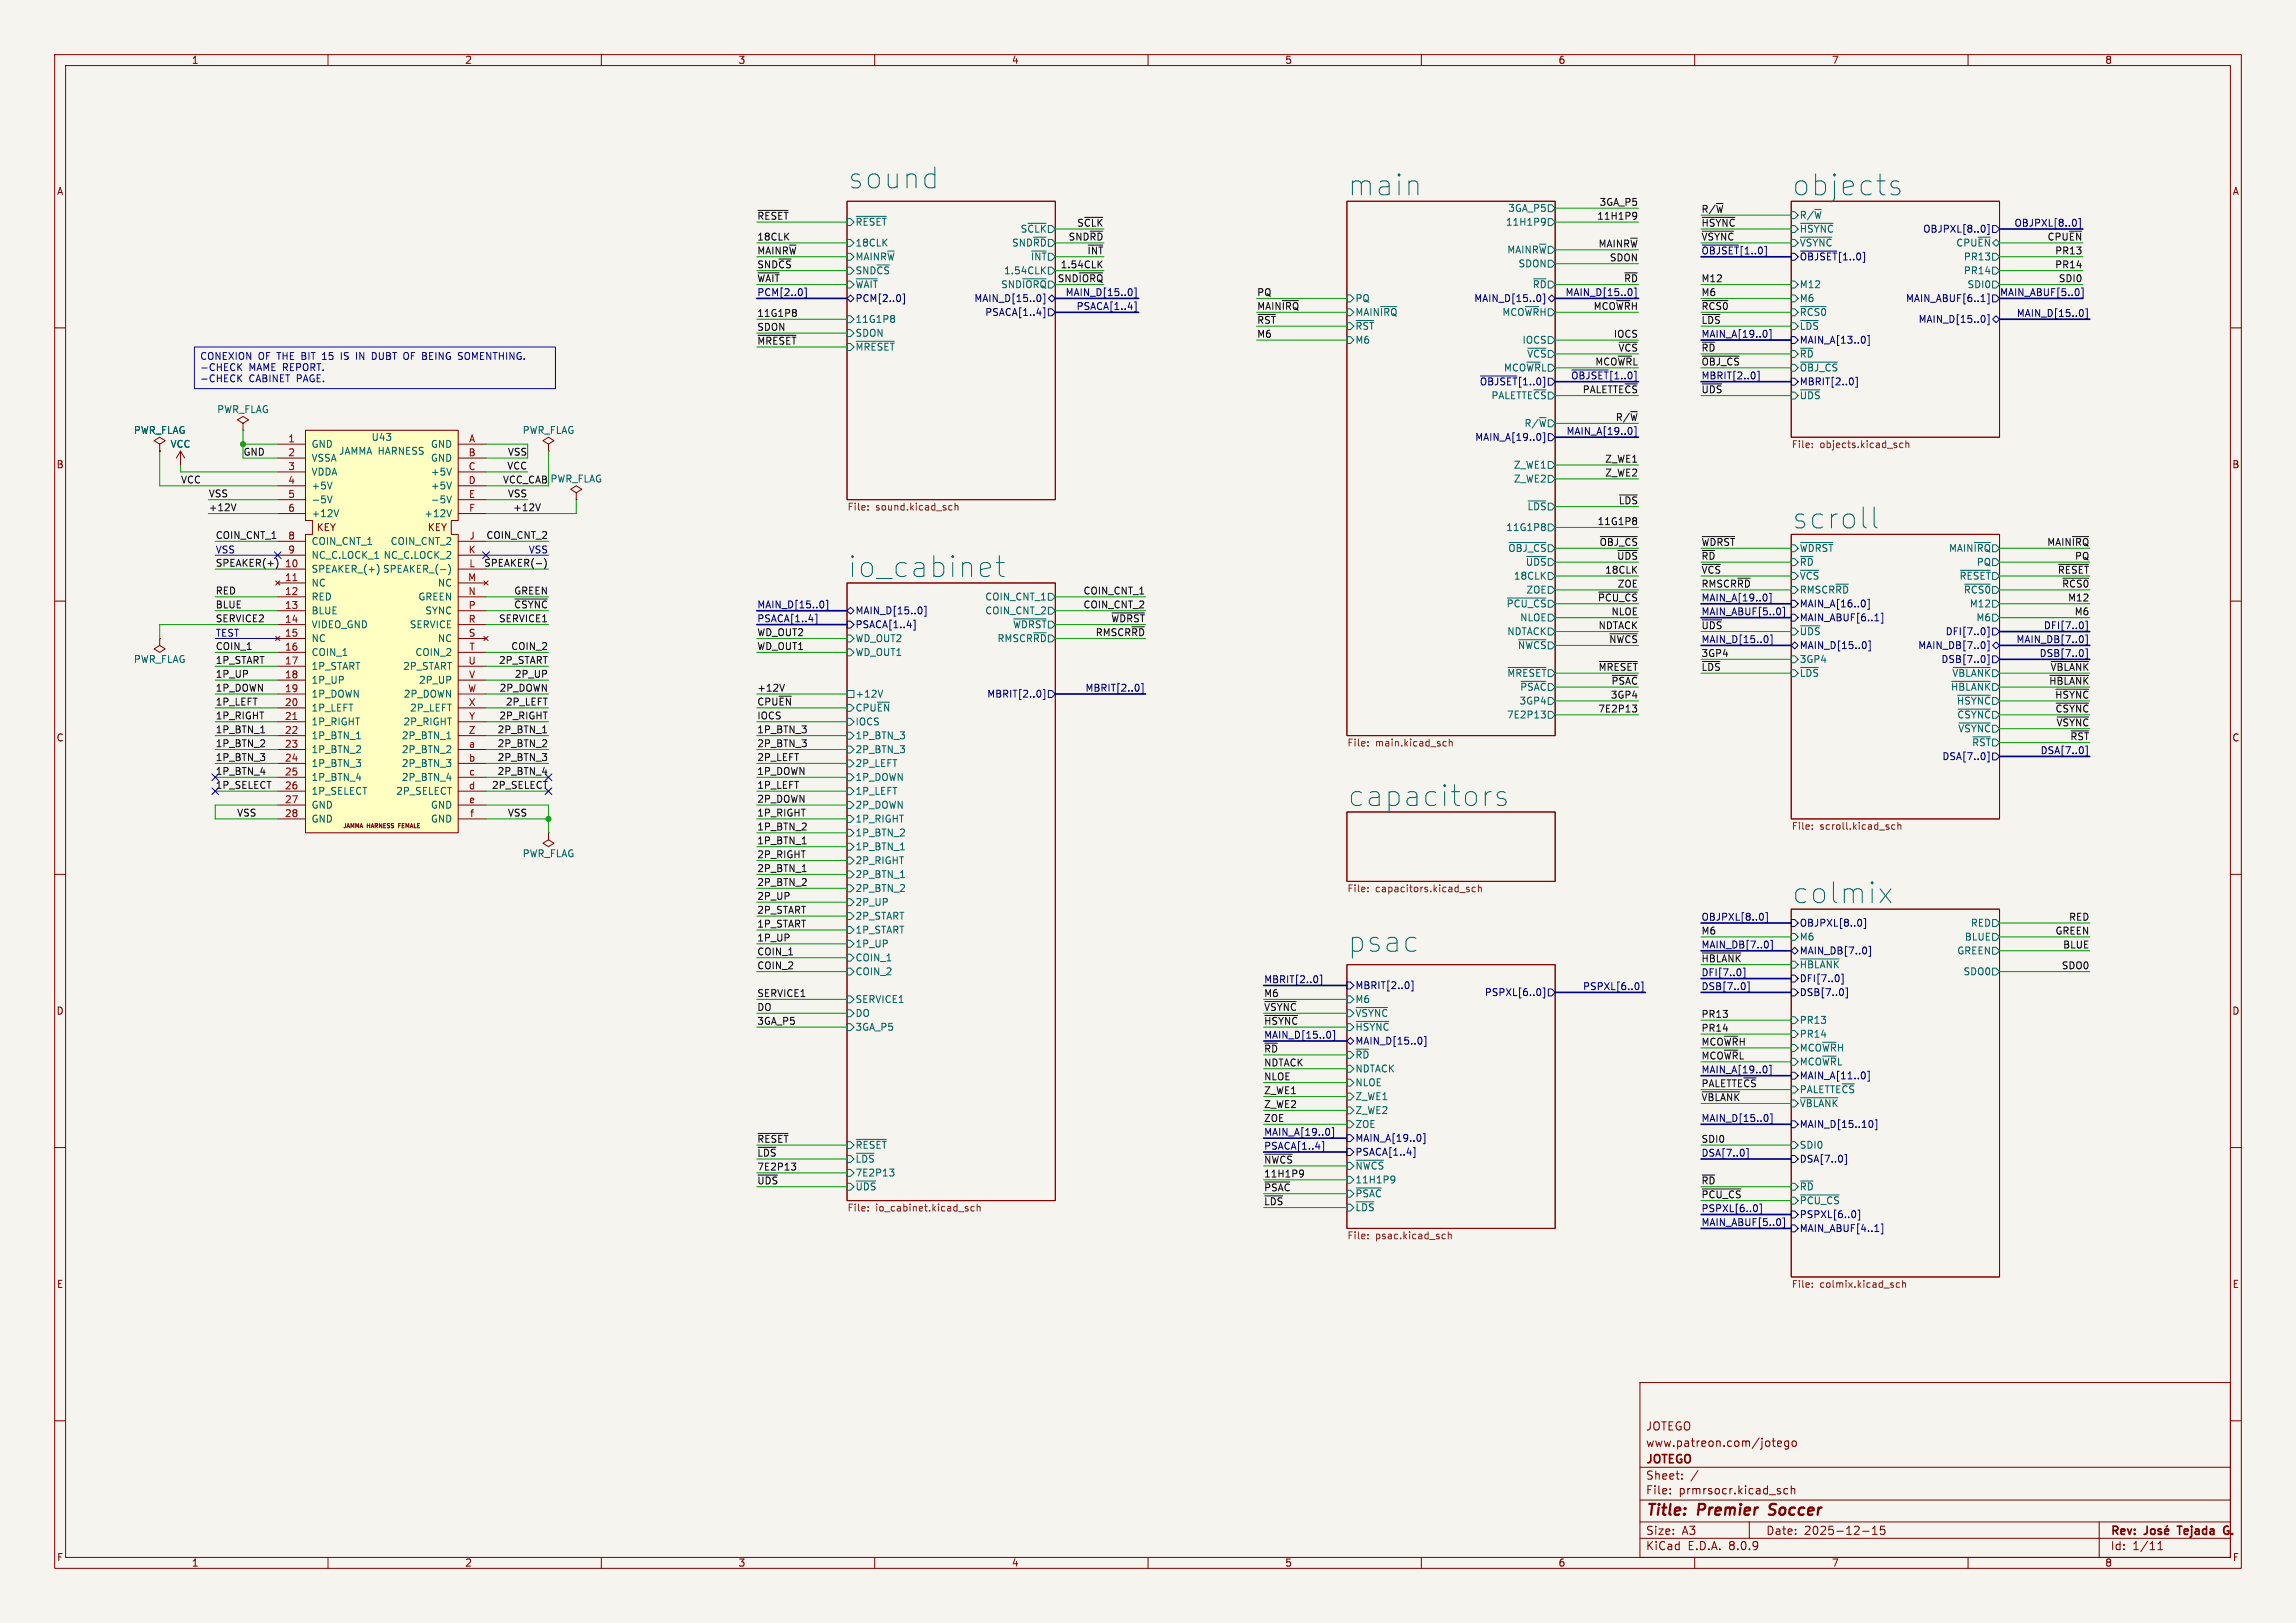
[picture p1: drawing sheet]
<svg xmlns="http://www.w3.org/2000/svg" width="420mm" height="297mm" viewBox="0 0 420 297" stroke-linecap="round" stroke-linejoin="round" font-family="sans-serif">
<defs><g id="words">
<g font-size="5.3" fill="#006464">
<text x="154.9" y="34.8">sound</text>
<text x="246.4" y="36.1">main</text>
<text x="327.7" y="36.1">objects</text>
<text x="327.7" y="97.1">scroll</text>
<text x="154.9" y="106">io_cabinet</text>
<text x="246.4" y="147.9">capacitors</text>
<text x="327.7" y="165.7">colmix</text>
<text x="246.4" y="174.5">psac</text>
</g>
<g font-size="2.8" fill="#840000">
<text x="301" y="277.9">Title:</text>
<text x="310.6" y="277.9">Premier</text>
<text x="324.5" y="277.9">Soccer</text>
</g>
<g font-size="2.1" fill="#840000">
<text x="301" y="262">JOTEGO</text>
<text x="301" y="268.2">JOTEGO</text>
<text x="301" y="265">www.patreon.com/jotego</text>
<text x="301" y="273.7">File:</text>
<text x="301" y="271">Sheet:</text>
<text x="307.1" y="273.7">prmrsocr.kicad_sch</text>
<text x="301" y="281.1">Size:</text>
<text x="307.6" y="281.1">A3</text>
<text x="323" y="281.1">Date:</text>
<text x="330" y="281.1">2025-12-15</text>
<text x="386" y="281.3">Rev:</text>
<text x="399.1" y="281.3">Tejada</text>
<text x="408.1" y="281.3">G.</text>
<text x="301" y="283.9">KiCad</text>
<text x="308.7" y="283.9">E.D.A.</text>
<text x="316.3" y="283.9">8.0.9</text>
<text x="386" y="283.9">Id:</text>
<text x="390.1" y="283.9">1/11</text>
</g>
<g font-size="1.8" fill="#840000">
<text x="35" y="11.9">1</text>
<text x="85" y="11.9">2</text>
<text x="135" y="11.9">3</text>
<text x="185" y="11.9">4</text>
<text x="235" y="11.9">5</text>
<text x="285" y="11.9">6</text>
<text x="335" y="11.9">7</text>
<text x="385" y="11.9">8</text>
<text x="10.3" y="35.9">A</text>
<text x="408.3" y="35.9">A</text>
<text x="10.3" y="85.9">B</text>
<text x="408.2" y="85.9">B</text>
<text x="57.8" y="97.4">KEY</text>
<text x="78.1" y="97.4">KEY</text>
<text x="10.3" y="135.9">C</text>
<text x="408.2" y="135.9">C</text>
<text x="10.3" y="185.9">D</text>
<text x="408.2" y="185.9">D</text>
<text x="10.3" y="235.9">E</text>
<text x="408.3" y="235.9">E</text>
<text x="10.3" y="285.9">F</text>
<text x="35" y="286.9">1</text>
<text x="85" y="286.9">2</text>
<text x="135" y="286.9">3</text>
<text x="185" y="286.9">4</text>
<text x="235" y="286.9">5</text>
<text x="285" y="286.9">6</text>
<text x="335" y="286.9">7</text>
<text x="385" y="286.9">8</text>
<text x="408.3" y="285.9">F</text>
</g>
<g font-size="1.8" fill="#0f0f0f">
<text x="138.4" y="40.3">~{RESET}</text>
<text x="196.9" y="41.6">S~{CLK}</text>
<text x="292.1" y="40.3">11H1P9</text>
<text x="292.5" y="37.8">3GA_P5</text>
<text x="311.1" y="39">R/~{W}</text>
<text x="311.1" y="41.6">~{HSYNC}</text>
<text x="138.4" y="44.1">18CLK</text>
<text x="138.4" y="46.6">MAINR~{W}</text>
<text x="195.4" y="44.1">SND~{RD}</text>
<text x="198.8" y="46.6">~{INT}</text>
<text x="292.3" y="45.4">MAINR~{W}</text>
<text x="294.4" y="47.9">SDON</text>
<text x="311.1" y="44.1">~{VSYNC}</text>
<text x="374.4" y="44.1">CPU~{EN}</text>
<text x="375.8" y="46.6">PR13</text>
<text x="138.4" y="49.2">SND~{CS}</text>
<text x="138.4" y="51.7">~{WAIT}</text>
<text x="183" y="52.9">SND~{IORQ}</text>
<text x="193.4" y="51.7">SND~{IORQ}</text>
<text x="193.9" y="49.2">1.54CLK</text>
<text x="297" y="51.7">~{RD}</text>
<text x="311.1" y="51.7">M12</text>
<text x="375.8" y="49.2">PR14</text>
<text x="376.5" y="51.7">SDI0</text>
<text x="138.4" y="58.1">11G1P8</text>
<text x="229.9" y="54.3">PQ</text>
<text x="229.9" y="56.8">MAIN~{IRQ}</text>
<text x="229.9" y="59.3">~{RST}</text>
<text x="291.4" y="56.8">MCO~{WR}H</text>
<text x="311.1" y="56.8">~{RCS0}</text>
<text x="311.1" y="59.3">~{LDS}</text>
<text x="311.1" y="54.3">M6</text>
<text x="138.4" y="63.2">~{MRESET}</text>
<text x="138.4" y="60.6">SDON</text>
<text x="229.9" y="61.9">M6</text>
<text x="295.1" y="61.9">IOCS</text>
<text x="295.9" y="64.4">~{VCS}</text>
<text x="311.1" y="64.4">~{RD}</text>
<text x="291.7" y="67">MCO~{WR}L</text>
<text x="311.1" y="67">~{OBJ_CS}</text>
<text x="289.4" y="72">PALETTE~{CS}</text>
<text x="295.5" y="77.1">R/~{W}</text>
<text x="311.1" y="72">~{UDS}</text>
<text x="44.4" y="83.5">GND</text>
<text x="92.8" y="83.5">VSS</text>
<text x="33" y="88.6">VCC</text>
<text x="91.9" y="88.6">VCC_CAB</text>
<text x="92.7" y="86">VCC</text>
<text x="293.5" y="84.7">Z_WE1</text>
<text x="293.5" y="87.3">Z_WE2</text>
<text x="38.1" y="93.6">+12V</text>
<text x="38.1" y="91.1">VSS</text>
<text x="92.8" y="91.1">VSS</text>
<text x="93.8" y="93.6">+12V</text>
<text x="296" y="92.4">~{LDS}</text>
<text x="39.4" y="98.7">COIN_CNT_1</text>
<text x="88.9" y="98.7">COIN_CNT_2</text>
<text x="292.1" y="96.2">11G1P8</text>
<text x="292.5" y="100">~{OBJ_CS}</text>
<text x="311.1" y="100">~{WDRST}</text>
<text x="374.4" y="100">MAIN~{IRQ}</text>
<text x="39.4" y="103.8">SPEAKER(+)</text>
<text x="88.5" y="103.8">SPEAKER(-)</text>
<text x="293.5" y="105.1">18CLK</text>
<text x="295.7" y="102.5">~{UDS}</text>
<text x="295.8" y="107.6">ZOE</text>
<text x="311.1" y="107.6">RMSCR~{RD}</text>
<text x="311.1" y="102.5">~{RD}</text>
<text x="311.1" y="105.1">~{VCS}</text>
<text x="376.3" y="105.1">~{RESET}</text>
<text x="377.1" y="107.6">~{RCS0}</text>
<text x="379.5" y="102.5">PQ</text>
<text x="39.4" y="114">SERVICE2</text>
<text x="39.4" y="108.9">RED</text>
<text x="39.4" y="111.4">BLUE</text>
<text x="91.2" y="114">SERVICE1</text>
<text x="94" y="111.4">~{CSYNC}</text>
<text x="94" y="108.9">GREEN</text>
<text x="198.1" y="111.4">COIN_CNT_2</text>
<text x="198.1" y="108.9">COIN_CNT_1</text>
<text x="203.2" y="114">~{WDRST}</text>
<text x="292.2" y="110.1">~{PCU_CS}</text>
<text x="294.7" y="112.7">NLOE</text>
<text x="378.2" y="110.1">M12</text>
<text x="379.4" y="112.7">M6</text>
<text x="39.4" y="119">COIN_1</text>
<text x="93.4" y="119">COIN_2</text>
<text x="138.4" y="119">WD_OUT1</text>
<text x="138.4" y="116.5">WD_OUT2</text>
<text x="200.3" y="116.5">RMSCR~{RD}</text>
<text x="292.3" y="115.2">NDTACK</text>
<text x="294.3" y="117.8">~{NWCS}</text>
<text x="311.1" y="115.2">~{UDS}</text>
<text x="39.4" y="124.1">1P_UP</text>
<text x="39.4" y="121.6">1P_START</text>
<text x="91.2" y="121.6">2P_START</text>
<text x="94.1" y="124.1">2P_UP</text>
<text x="292.3" y="122.8">~{MRESET}</text>
<text x="294.7" y="125.4">~{PSAC}</text>
<text x="311.1" y="122.8">~{LDS}</text>
<text x="311.1" y="120.3">3GP4</text>
<text x="374.7" y="125.4">~{HBLANK}</text>
<text x="375" y="122.8">~{VBLANK}</text>
<text x="39.4" y="131.7">1P_RIGHT</text>
<text x="39.4" y="126.7">1P_DOWN</text>
<text x="39.4" y="129.2">1P_LEFT</text>
<text x="91.2" y="131.7">2P_RIGHT</text>
<text x="91.3" y="126.7">2P_DOWN</text>
<text x="92.4" y="129.2">2P_LEFT</text>
<text x="138.4" y="129.2">CPU~{EN}</text>
<text x="138.4" y="126.7">+12V</text>
<text x="138.4" y="131.7">IOCS</text>
<text x="292.3" y="130.5">7E2P13</text>
<text x="294.6" y="127.9">3GP4</text>
<text x="375.8" y="127.9">~{HSYNC}</text>
<text x="375.9" y="130.5">~{CSYNC}</text>
<text x="39.4" y="134.3">1P_BTN_1</text>
<text x="39.4" y="136.8">1P_BTN_2</text>
<text x="90.9" y="134.3">2P_BTN_1</text>
<text x="90.9" y="136.8">2P_BTN_2</text>
<text x="138.4" y="136.8">2P_BTN_3</text>
<text x="138.4" y="134.3">1P_BTN_3</text>
<text x="376.1" y="133">~{VSYNC}</text>
<text x="378.6" y="135.5">~{RST}</text>
<text x="39.4" y="139.4">1P_BTN_3</text>
<text x="39.4" y="141.9">1P_BTN_4</text>
<text x="90.9" y="141.9">2P_BTN_4</text>
<text x="90.9" y="139.4">2P_BTN_3</text>
<text x="138.4" y="141.9">1P_DOWN</text>
<text x="138.4" y="139.4">2P_LEFT</text>
<text x="39.4" y="144.4">1P_SELECT</text>
<text x="43.3" y="149.5">VSS</text>
<text x="89.9" y="144.4">2P_SELECT</text>
<text x="92.8" y="149.5">VSS</text>
<text x="138.4" y="144.4">1P_LEFT</text>
<text x="138.4" y="147">2P_DOWN</text>
<text x="138.4" y="149.5">1P_RIGHT</text>
<text x="138.4" y="154.6">1P_BTN_1</text>
<text x="138.4" y="152.1">1P_BTN_2</text>
<text x="138.4" y="159.7">2P_BTN_1</text>
<text x="138.4" y="157.1">2P_RIGHT</text>
<text x="138.4" y="162.2">2P_BTN_2</text>
<text x="138.4" y="167.3">2P_START</text>
<text x="138.4" y="164.8">2P_UP</text>
<text x="138.4" y="169.8">1P_START</text>
<text x="138.4" y="172.4">1P_UP</text>
<text x="311.1" y="171.1">M6</text>
<text x="375.9" y="171.1">GREEN</text>
<text x="377.3" y="173.6">BLUE</text>
<text x="378.4" y="168.6">RED</text>
<text x="138.4" y="174.9">COIN_1</text>
<text x="138.4" y="177.5">COIN_2</text>
<text x="311.1" y="176.2">~{HBLANK}</text>
<text x="377" y="177.5">SDO0</text>
<text x="138.4" y="182.5">SERVICE1</text>
<text x="138.4" y="185.1">DO</text>
<text x="231.1" y="182.5">M6</text>
<text x="231.1" y="185.1">~{VSYNC}</text>
<text x="138.4" y="187.6">3GA_P5</text>
<text x="231.1" y="187.6">~{HSYNC}</text>
<text x="311.1" y="191.4">MCO~{WR}H</text>
<text x="311.1" y="186.3">PR13</text>
<text x="311.1" y="188.9">PR14</text>
<text x="231.1" y="195.2">NDTACK</text>
<text x="231.1" y="197.8">NLOE</text>
<text x="231.1" y="192.7">~{RD}</text>
<text x="311.1" y="194">MCO~{WR}L</text>
<text x="231.1" y="200.3">Z_WE1</text>
<text x="231.1" y="202.9">Z_WE2</text>
<text x="311.1" y="199">PALETTE~{CS}</text>
<text x="311.1" y="201.6">~{VBLANK}</text>
<text x="138.4" y="209.2">~{RESET}</text>
<text x="231.1" y="205.4">ZOE</text>
<text x="311.1" y="209.2">SDI0</text>
<text x="138.4" y="214.3">7E2P13</text>
<text x="138.4" y="211.7">~{LDS}</text>
<text x="231.1" y="213">~{NWCS}</text>
<text x="231.1" y="215.6">11H1P9</text>
<text x="138.4" y="216.8">~{UDS}</text>
<text x="231.1" y="218.1">~{PSAC}</text>
<text x="231.1" y="220.6">~{LDS}</text>
<text x="311.1" y="219.4">~{PCU_CS}</text>
<text x="311.1" y="216.8">~{RD}</text>
</g>
<g font-size="1.8" fill="#006464">
<text x="156.4" y="41.5">~{RESET}</text>
<text x="275.4" y="41.5">11H1P9</text>
<text x="275.8" y="39">3GA_P5</text>
<text x="329.1" y="40.2">R/~{W}</text>
<text x="156.4" y="45.3">18CLK</text>
<text x="156.4" y="47.9">MAINR~{W}</text>
<text x="185" y="45.3">SND~{RD}</text>
<text x="186.6" y="42.8">S~{CLK}</text>
<text x="188.5" y="47.9">~{INT}</text>
<text x="275.6" y="46.6">MAINR~{W}</text>
<text x="329.1" y="42.8">~{HSYNC}</text>
<text x="357.7" y="45.3">CPU~{EN}</text>
<text x="359.1" y="47.9">PR13</text>
<text x="156.4" y="50.4">SND~{CS}</text>
<text x="156.4" y="52.9">~{WAIT}</text>
<text x="183.6" y="50.4">1.54CLK</text>
<text x="277.7" y="49.1">SDON</text>
<text x="329.1" y="52.9">M12</text>
<text x="359.1" y="50.4">PR14</text>
<text x="359.8" y="52.9">SDI0</text>
<text x="156.4" y="59.3">11G1P8</text>
<text x="247.8" y="58">MAIN~{IRQ}</text>
<text x="247.8" y="55.5">PQ</text>
<text x="274.7" y="58">MCO~{WR}H</text>
<text x="329.1" y="55.5">M6</text>
<text x="329.1" y="58">~{RCS0}</text>
<text x="156.4" y="61.8">SDON</text>
<text x="156.4" y="64.4">~{MRESET}</text>
<text x="247.8" y="60.6">~{RST}</text>
<text x="247.8" y="63.1">M6</text>
<text x="278.4" y="63.1">IOCS</text>
<text x="279.2" y="65.6">~{VCS}</text>
<text x="329.1" y="63.1">MAIN_A[13..0]</text>
<text x="329.1" y="65.6">~{RD}</text>
<text x="329.1" y="60.6">~{LDS}</text>
<text x="275" y="68.2">MCO~{WR}L</text>
<text x="39.6" y="75.8">PWR_FLAG</text>
<text x="272.7" y="73.3">PALETTE~{CS}</text>
<text x="329.1" y="73.3">~{UDS}</text>
<text x="24.4" y="79.6">PWR_FLAG</text>
<text x="31.1" y="82.1">VCC</text>
<text x="56.9" y="82.1">GND</text>
<text x="61.9" y="83.4">JAMMA HARNESS</text>
<text x="67.9" y="80.9">U43</text>
<text x="78.7" y="82.1">GND</text>
<text x="95.5" y="79.6">PWR_FLAG</text>
<text x="56.9" y="84.7">VSSA</text>
<text x="56.9" y="87.2">VDDA</text>
<text x="56.9" y="89.8">+5V</text>
<text x="78.7" y="84.7">GND</text>
<text x="78.7" y="87.2">+5V</text>
<text x="78.7" y="89.8">+5V</text>
<text x="100.6" y="88.5">PWR_FLAG</text>
<text x="276.8" y="86">Z_WE1</text>
<text x="276.8" y="88.5">Z_WE2</text>
<text x="56.9" y="92.3">-5V</text>
<text x="56.9" y="94.8">+12V</text>
<text x="77.5" y="94.8">+12V</text>
<text x="78.7" y="92.3">-5V</text>
<text x="279.3" y="93.6">~{LDS}</text>
<text x="56.9" y="99.9">COIN_CNT_1</text>
<text x="71.4" y="99.9">COIN_CNT_2</text>
<text x="275.4" y="97.4">11G1P8</text>
<text x="275.8" y="101.2">~{OBJ_CS}</text>
<text x="329.1" y="101.2">~{WDRST}</text>
<text x="356.4" y="101.2">MAIN~{IRQ}</text>
<text x="56.9" y="105">SPEAKER_(+)</text>
<text x="56.9" y="107.5">NC</text>
<text x="56.9" y="102.5">NC_C.LOCK_1 NC_C.LOCK_2</text>
<text x="70" y="105">SPEAKER_(-)</text>
<text x="80" y="107.5">NC</text>
<text x="276.8" y="106.3">18CLK</text>
<text x="279" y="103.7">~{UDS}</text>
<text x="329.1" y="106.3">~{VCS}</text>
<text x="329.1" y="103.7">~{RD}</text>
<text x="358.4" y="106.3">~{RESET}</text>
<text x="361.5" y="103.7">PQ</text>
<text x="56.9" y="110.1">RED</text>
<text x="56.9" y="112.6">BLUE</text>
<text x="76.4" y="110.1">GREEN</text>
<text x="77.7" y="112.6">SYNC</text>
<text x="180.1" y="112.6">COIN_CNT_2</text>
<text x="180.1" y="110.1">COIN_CNT_1</text>
<text x="275.5" y="111.4">~{PCU_CS}</text>
<text x="278" y="113.9">NLOE</text>
<text x="279.1" y="108.8">ZOE</text>
<text x="329.1" y="108.8">RMSCR~{RD}</text>
<text x="359.1" y="108.8">~{RCS0}</text>
<text x="360.2" y="111.4">M12</text>
<text x="361.4" y="113.9">M6</text>
<text x="56.9" y="115.2">VIDEO_GND</text>
<text x="56.9" y="117.7">NC</text>
<text x="74.9" y="115.2">SERVICE</text>
<text x="80" y="117.7">NC</text>
<text x="156.4" y="117.7">WD_OUT2</text>
<text x="182.4" y="117.7">RMSCR~{RD}</text>
<text x="185.2" y="115.2">~{WDRST}</text>
<text x="275.6" y="116.4">NDTACK</text>
<text x="277.6" y="119">~{NWCS}</text>
<text x="329.1" y="116.4">~{UDS}</text>
<text x="24.4" y="121.5">PWR_FLAG</text>
<text x="56.9" y="120.2">COIN_1</text>
<text x="56.9" y="122.8">1P_START</text>
<text x="56.9" y="125.3">1P_UP</text>
<text x="73.7" y="122.8">2P_START</text>
<text x="75.9" y="120.2">COIN_2</text>
<text x="76.6" y="125.3">2P_UP</text>
<text x="156.4" y="120.2">WD_OUT1</text>
<text x="275.6" y="124.1">~{MRESET}</text>
<text x="329.1" y="121.5">3GP4</text>
<text x="329.1" y="124.1">~{LDS}</text>
<text x="357" y="124.1">~{VBLANK}</text>
<text x="56.9" y="127.9">1P_DOWN</text>
<text x="56.9" y="130.4">1P_LEFT</text>
<text x="73.8" y="127.9">2P_DOWN</text>
<text x="74.9" y="130.4">2P_LEFT</text>
<text x="156.4" y="127.9">+12V</text>
<text x="156.4" y="130.4">CPU~{EN}</text>
<text x="275.6" y="131.7">7E2P13</text>
<text x="277.9" y="129.1">3GP4</text>
<text x="278" y="126.6">~{PSAC}</text>
<text x="356.8" y="126.6">~{HBLANK}</text>
<text x="357.9" y="129.1">~{HSYNC}</text>
<text x="357.9" y="131.7">~{CSYNC}</text>
<text x="56.9" y="132.9">1P_RIGHT</text>
<text x="56.9" y="135.5">1P_BTN_1</text>
<text x="73.4" y="135.5">2P_BTN_1</text>
<text x="73.7" y="132.9">2P_RIGHT</text>
<text x="156.4" y="132.9">IOCS</text>
<text x="156.4" y="135.5">1P_BTN_3</text>
<text x="358.1" y="134.2">~{VSYNC}</text>
<text x="360.6" y="136.8">~{RST}</text>
<text x="56.9" y="138">1P_BTN_2</text>
<text x="56.9" y="140.6">1P_BTN_3</text>
<text x="56.9" y="143.1">1P_BTN_4</text>
<text x="73.4" y="138">2P_BTN_2</text>
<text x="73.4" y="140.6">2P_BTN_3</text>
<text x="73.4" y="143.1">2P_BTN_4</text>
<text x="156.4" y="138">2P_BTN_3</text>
<text x="156.4" y="140.6">2P_LEFT</text>
<text x="156.4" y="143.1">1P_DOWN</text>
<text x="56.9" y="145.6">1P_SELECT</text>
<text x="56.9" y="148.2">GND</text>
<text x="72.4" y="145.6">2P_SELECT</text>
<text x="78.7" y="148.2">GND</text>
<text x="156.4" y="145.6">1P_LEFT</text>
<text x="156.4" y="148.2">2P_DOWN</text>
<text x="56.9" y="150.7">GND</text>
<text x="78.7" y="150.7">GND</text>
<text x="156.4" y="150.7">1P_RIGHT</text>
<text x="156.4" y="153.3">1P_BTN_2</text>
<text x="156.4" y="155.8">1P_BTN_1</text>
<text x="95.5" y="157.1">PWR_FLAG</text>
<text x="156.4" y="158.3">2P_RIGHT</text>
<text x="156.4" y="160.9">2P_BTN_1</text>
<text x="156.4" y="163.4">2P_BTN_2</text>
<text x="156.4" y="166">2P_UP</text>
<text x="156.4" y="168.5">2P_START</text>
<text x="156.4" y="171">1P_START</text>
<text x="156.4" y="173.6">1P_UP</text>
<text x="329.1" y="172.3">M6</text>
<text x="359.3" y="172.3">BLUE</text>
<text x="360.4" y="169.8">RED</text>
<text x="156.4" y="176.1">COIN_1</text>
<text x="156.4" y="178.7">COIN_2</text>
<text x="357.9" y="174.9">GREEN</text>
<text x="359.1" y="178.7">SDO0</text>
<text x="156.4" y="183.7">SERVICE1</text>
<text x="247.8" y="183.7">M6</text>
<text x="156.4" y="186.3">DO</text>
<text x="156.4" y="188.8">3GA_P5</text>
<text x="247.8" y="186.3">~{VSYNC}</text>
<text x="247.8" y="191.4">MAIN_D[15..0]</text>
<text x="329.1" y="187.6">PR13</text>
<text x="329.1" y="190.1">PR14</text>
<text x="247.8" y="193.9">~{RD}</text>
<text x="247.8" y="196.4">NDTACK</text>
<text x="329.1" y="197.7">MAIN_A[11..0]</text>
<text x="329.1" y="195.2">MCO~{WR}L</text>
<text x="329.1" y="192.6">MCO~{WR}H</text>
<text x="247.8" y="199">NLOE</text>
<text x="247.8" y="201.5">Z_WE1</text>
<text x="329.1" y="200.3">PALETTE~{CS}</text>
<text x="329.1" y="202.8">~{VBLANK}</text>
<text x="247.8" y="206.6">ZOE</text>
<text x="247.8" y="204.1">Z_WE2</text>
<text x="156.4" y="210.4">~{RESET}</text>
<text x="156.4" y="215.5">7E2P13</text>
<text x="156.4" y="213">~{LDS}</text>
<text x="247.8" y="214.2">~{NWCS}</text>
<text x="329.1" y="210.4">SDI0</text>
<text x="156.4" y="218">~{UDS}</text>
<text x="247.8" y="216.8">11H1P9</text>
<text x="247.8" y="219.3">~{PSAC}</text>
<text x="247.8" y="221.8">~{LDS}</text>
<text x="329.1" y="218">~{RD}</text>
<text x="329.1" y="220.6">~{PCU_CS}</text>
</g>
<g font-size="1.8" fill="#000084">
<text x="368.4" y="41.6">OBJPXL[8..0]</text>
<text x="311.1" y="46.6">~{OBJSET}[1..0]</text>
<text x="329.1" y="45.3">~{VSYNC}</text>
<text x="329.1" y="47.9">~{OBJSET}[1..0]</text>
<text x="351.7" y="42.8">OBJPXL[8..0]</text>
<text x="280.3" y="52.9">~{RD}</text>
<text x="138.4" y="54.3">PCM[2..0]</text>
<text x="156.4" y="55.5">PCM[2..0]</text>
<text x="178.1" y="55.5">MAIN_D[15..0]</text>
<text x="180.1" y="58">PSACA[1..4]</text>
<text x="194.8" y="54.3">MAIN_D[15..0]</text>
<text x="196.8" y="56.8">PSACA[1..4]</text>
<text x="269.6" y="55.5">MAIN_D[15..0]</text>
<text x="286.3" y="54.3">MAIN_D[15..0]</text>
<text x="348.6" y="55.5">MAIN_ABUF[6..1]</text>
<text x="350.9" y="59.3">MAIN_D[15..0]</text>
<text x="365.8" y="54.3">MAIN_ABUF[5..0]</text>
<text x="368.8" y="58.1">MAIN_D[15..0]</text>
<text x="311.1" y="61.9">MAIN_A[19..0]</text>
<text x="270.6" y="70.7">~{OBJSET}[1..0]</text>
<text x="287.3" y="69.5">~{OBJSET}[1..0]</text>
<text x="311.1" y="69.5">MBRIT[2..0]</text>
<text x="329.1" y="68.2">~{OBJ_CS}</text>
<text x="329.1" y="70.7">MBRIT[2..0]</text>
<text x="269.8" y="80.9">MAIN_A[19..0]</text>
<text x="278.8" y="78.3">R/~{W}</text>
<text x="286.5" y="79.7">MAIN_A[19..0]</text>
<text x="138.4" y="114">PSACA[1..4]</text>
<text x="138.4" y="111.4">MAIN_D[15..0]</text>
<text x="156.4" y="112.6">MAIN_D[15..0]</text>
<text x="311.1" y="112.7">MAIN_ABUF[5..0]</text>
<text x="311.1" y="110.1">MAIN_A[19..0]</text>
<text x="329.1" y="111.4">MAIN_A[16..0]</text>
<text x="329.1" y="113.9">MAIN_ABUF[6..1]</text>
<text x="156.4" y="115.2">PSACA[1..4]</text>
<text x="311.1" y="117.8">MAIN_D[15..0]</text>
<text x="329.1" y="119">MAIN_D[15..0]</text>
<text x="350.8" y="119">MAIN_DB[7..0]</text>
<text x="355.8" y="116.4">DFI[7..0]</text>
<text x="368.8" y="117.8">MAIN_DB[7..0]</text>
<text x="373.8" y="115.2">DFI[7..0]</text>
<text x="355" y="121.5">DSB[7..0]</text>
<text x="373" y="120.3">DSB[7..0]</text>
<text x="180.5" y="127.9">MBRIT[2..0]</text>
<text x="198.5" y="126.7">MBRIT[2..0]</text>
<text x="355.2" y="139.3">DSA[7..0]</text>
<text x="373.2" y="138.1">DSA[7..0]</text>
<text x="311.1" y="168.6">OBJPXL[8..0]</text>
<text x="311.1" y="173.6">MAIN_DB[7..0]</text>
<text x="329.1" y="169.8">OBJPXL[8..0]</text>
<text x="231.1" y="180">MBRIT[2..0]</text>
<text x="311.1" y="178.7">DFI[7..0]</text>
<text x="329.1" y="177.4">~{HBLANK}</text>
<text x="329.1" y="179.9">DFI[7..0]</text>
<text x="329.1" y="174.9">MAIN_DB[7..0]</text>
<text x="247.8" y="181.2">MBRIT[2..0]</text>
<text x="271.5" y="182.5">PSPXL[6..0]</text>
<text x="289.5" y="181.3">PSPXL[6..0]</text>
<text x="311.1" y="181.3">DSB[7..0]</text>
<text x="329.1" y="182.5">DSB[7..0]</text>
<text x="231.1" y="190.2">MAIN_D[15..0]</text>
<text x="247.8" y="188.8">~{HSYNC}</text>
<text x="311.1" y="196.5">MAIN_A[19..0]</text>
<text x="231.1" y="207.9">MAIN_A[19..0]</text>
<text x="247.8" y="209.1">MAIN_A[19..0]</text>
<text x="311.1" y="205.4">MAIN_D[15..0]</text>
<text x="329.1" y="206.6">MAIN_D[15..10]</text>
<text x="231.1" y="210.5">PSACA[1..4]</text>
<text x="247.8" y="211.7">PSACA[1..4]</text>
<text x="311.1" y="211.7">DSA[7..0]</text>
<text x="329.1" y="213">DSA[7..0]</text>
<text x="311.1" y="221.9">PSPXL[6..0]</text>
<text x="311.1" y="224.4">MAIN_ABUF[5..0]</text>
<text x="329.1" y="223.1">PSPXL[6..0]</text>
<text x="329.1" y="225.7">MAIN_ABUF[4..1]</text>
</g>
<g font-size="1.8" fill="#0000c2">
<text x="36.5" y="66.2">CONEXION</text>
<text x="36.5" y="68.2">-CHECK</text>
<text x="36.5" y="70.3">-CHECK</text>
<text x="45.5" y="68.2">MAME REPORT.</text>
<text x="45.5" y="70.3">CABINET PAGE.</text>
<text x="47.2" y="66.2">OF THE BIT</text>
<text x="59.5" y="66.2">15</text>
<text x="63" y="66.2">IS</text>
<text x="66" y="66.2">IN</text>
<text x="69.1" y="66.2">DUBT OF BEING</text>
<text x="85.5" y="66.2">SOMENTHING.</text>
<text x="39.4" y="101.4">VSS</text>
<text x="96.6" y="101.4">VSS</text>
<text x="39.4" y="116.6">TEST</text>
</g>
<g font-size="1.8" fill="#a90000">
<text x="52.6" y="81">1</text>
<text x="52.6" y="83.6">2</text>
<text x="85.6" y="83.6">B</text>
<text x="85.7" y="81">A</text>
<text x="52.6" y="86.1">3</text>
<text x="52.6" y="88.6">4</text>
<text x="85.6" y="86.1">C</text>
<text x="85.6" y="88.6">D</text>
<text x="52.6" y="91.2">5</text>
<text x="52.6" y="93.7">6</text>
<text x="85.7" y="91.2">E</text>
<text x="85.7" y="93.7">F</text>
<text x="52.6" y="98.8">8</text>
<text x="52.6" y="101.3">9</text>
<text x="85.6" y="101.3">K</text>
<text x="85.8" y="98.8">J</text>
<text x="52" y="103.9">10</text>
<text x="52" y="106.4">11</text>
<text x="85.5" y="106.4">M</text>
<text x="85.7" y="103.9">L</text>
<text x="52" y="109">12</text>
<text x="52" y="111.5">13</text>
<text x="85.6" y="109">N</text>
<text x="85.6" y="111.5">P</text>
<text x="52" y="114">14</text>
<text x="52" y="116.6">15</text>
<text x="52" y="119.1">16</text>
<text x="85.6" y="114">R</text>
<text x="85.7" y="116.6">S</text>
<text x="85.8" y="119.1">T</text>
<text x="52" y="121.7">17</text>
<text x="52" y="124.2">18</text>
<text x="85.6" y="121.7">U</text>
<text x="85.7" y="124.2">V</text>
<text x="52" y="126.7">19</text>
<text x="52" y="129.3">20</text>
<text x="52" y="131.8">21</text>
<text x="85.5" y="126.7">W</text>
<text x="85.7" y="129.3">X</text>
<text x="85.7" y="131.8">Y</text>
<text x="52" y="134.4">22</text>
<text x="52" y="136.9">23</text>
<text x="85.7" y="134.4">Z</text>
<text x="85.7" y="136.9">a</text>
<text x="52" y="139.4">24</text>
<text x="52" y="142">25</text>
<text x="85.7" y="139.4">b</text>
<text x="85.7" y="142">c</text>
<text x="52" y="144.5">26</text>
<text x="52" y="147.1">27</text>
<text x="52" y="149.6">28</text>
<text x="85.7" y="144.5">d</text>
<text x="85.7" y="147.1">e</text>
<text x="85.9" y="149.6">f</text>
</g>
<g font-size="1.8" fill="#725600">
<text x="327.7" y="82.3">File:</text>
<text x="332.9" y="82.3">objects.kicad_sch</text>
<text x="154.9" y="93.8">File:</text>
<text x="160.2" y="93.8">sound.kicad_sch</text>
<text x="246.4" y="136.9">File:</text>
<text x="251.6" y="136.9">main.kicad_sch</text>
<text x="327.7" y="152.2">File:</text>
<text x="332.9" y="152.2">scroll.kicad_sch</text>
<text x="246.4" y="163.6">File:</text>
<text x="251.6" y="163.6">capacitors.kicad_sch</text>
<text x="154.9" y="222">File:</text>
<text x="160.2" y="222">io_cabinet.kicad_sch</text>
<text x="246.4" y="227.1">File:</text>
<text x="251.6" y="227.1">psac.kicad_sch</text>
<text x="327.7" y="236">File:</text>
<text x="332.9" y="236">colmix.kicad_sch</text>
</g>
<text font-size="1.1" fill="#840000" x="62.7" y="151.7">JAMMA HARNESS FEMALE</text>
</g></defs>
<path d="M0 0h420v297h-420z" fill="#f5f4ef" stroke="#f5f4ef" stroke-width=".18"/>
<g fill="none" stroke="#840000" stroke-width=".18">
<path d="M10 10h400v277h-400zM12 12h396v273h-396zM60 10v2M110 10v2M160 10v2M210 10v2M260 10v2M310 10v2M360 10v2M154.9 36.8h38.1v54.6h-38.1zM246.4 36.8h38.1v97.8h-38.1zM327.7 36.8h38.1v43.2h-38.1z"/>
<path d="M10 60h2M408 60h2M29.2 81.3l1-.7-1-.6-1 .6 1 .7v1.3M29.2 82.6h.1M100.3 81.3l1-.7-1-.6-1 .6 1 .7v1.3M100.3 82.6h.1M105.4 90.2l1-.7-1-.6-1 .6 1 .7v1.2M105.4 91.4h.1M327.7 97.8h38.1v52.1h-38.1zM10 110h2M29.2 116.8v1.3l1 .6-1 .7-1-.7 1-.6M29.2 116.8h.1"/>
<path d="M154.9 106.7h38.1v113h-38.1zM408 110h2M10 160h2M100.3 152.4v1.3l1 .6-1 .6-1-.6 1-.6M100.3 152.4h.1M246.4 148.6h38.1v12.7h-38.1zM408 160h2M246.4 176.5h38.1v48.3h-38.1zM327.7 166.4h38.1v67.3h-38.1zM10 210h2M408 210h2M300 253h108v32h-108z"/>
<path d="M10 260h2M300 278.5h108M300 274.5h108M300 268.5h108M305.5 273.2v.2M305.5 272.5v.1M307.7 270.5v.2M307.7 269.8v.1M310.6 269.1l-1.3 1.9M320 278.5v3M324.2 263.7h.5M324.6 264.7h.1"/>
<path d="M325.2 264.2l.7-.2-.1-.2-.4-.1-.2 .2v.7h.6M327 272.5l-.4-.1-.3 .3v.4l.1 .2h.6M327.2 263.8l-.5-.1-.3 .3v.4l.2 .2h.6M327.2 263.7v1.2l-.3 .3-.4-.1M327.7 272.5l.2-.1 .3 .1 .1 .9M327.7 271.9v1.5M327.9 263.8l.2-.1 .4 .1 .1 .6-.2 .2-.3 .1-.2-.2zM342.5 279.7l.4-.4v1.5M344.7 279.3h-.7l-.1 .7 .3-.1h.5l.1 .2-.1 .5-.2 .2-.6-.2M384 278.5v6.5M408 260h2M60 285v2"/>
<path d="M110 285v2M160 285v2M210 285v2M260 285v2M300 281.5h108M310 285v2M340.7 280.2h1.2M342.5 280.8h.9M360 285v2M394.7 283.6h.9M394.7 282.5l.5-.4v1.5"/>
</g>
<path d="M392.8 279.3v1.1a.48 .48 0 0 1-.6 .4M393.5 279.9l.4-.1 .3 .3v.4l-.3 .3-.4-.1-.1-.2v-.4zM395.3 279.9l-.3-.1-.2 .2v.2l.5 .2v.3h-.5M396.5 279.2l-.2 .2M398.3 279.3h.8M407.5 279.3a.75 .75 0 0 0-.7 .7 .75 .75 0 0 0 .6 .8l.2-.1M396 280.3l.7-.2-.1-.2-.4-.1-.2 .2v.7h.6M407.4 280.1h.3" fill="none" stroke="#840000" stroke-width=".3"/>
<path d="M323.5 277.1l.3 .1M323.8 275.4l-.1 .2 .1 .4" fill="none" stroke="#840000" stroke-width=".4"/>
<g fill="none" stroke="#000084" stroke-width=".18">
<path d="M154.9 54.6l.7-.6 .6 .6-.6 .6zM165.1 53.8h.4v1.8h-.4M190.2 54l.2 .4-.2 .7M190.8 56.3h.3v1.9h-.3M191.1 53.8v1.8h-.3M191.8 56.5h.6l.6 .7-.6 .6h-.6zM192.4 54l.6 .6-.6 .6-.6-.6zM281.6 54l.2 .4-.2 .7M282.6 53.8v1.8h-.3M283.8 54l.7 .6-.7 .6-.6-.6zM327.7 46.4h.6l.6 .6-.6 .6h-.6zM329.3 45.9h6.7"/>
<path d="M362.8 41.2a.79 .79 0 0 1 0 1.3M362.9 57.8l.2 .4-.2 .7M363.5 41.1h.3v1.8h-.3M363.5 53.8h.3v1.8h-.3M363.5 57.6h.3v1.8h-.3M364.5 41.3h.6l.7 .6-.7 .6h-.6zM364.5 58.4l.6-.6 .7 .6-.7 .7zM364.5 54h.6l.7 .6-.7 .6h-.6zM270.8 68.8h6.7M281.7 79.4l.1 .4-.1 .7M282.6 79.2v1.8h-.3M283.2 79.4h.6l.7 .6-.7 .6h-.6z"/>
<path d="M283.2 69.2h.6l.7 .7-.7 .6h-.6zM327.7 61.6h.6l.6 .6-.6 .7h-.6zM327.7 69.2h.6l.6 .7-.6 .6h-.6zM339.4 69h.3v1.9h-.3M341.1 61.7l.1 .3-.1 .7M341.6 61.4h.3v1.8h-.3M154.9 111.8l.7-.7 .6 .7-.6 .6zM154.9 113.7h.7l.6 .6-.6 .6h-.7zM167.4 113.5v1.8h-.3M168.5 111.1l.2 .5-.2 .7M169.1 110.9h.3v1.9h-.3M327.7 109.9h.6l.6 .6-.6 .6h-.6z"/>
<path d="M327.7 112.4h.6l.6 .6-.6 .7h-.6zM327.7 118.1l.6-.6 .6 .6-.6 .6zM341.1 109.9l.1 .4-.1 .6M341.2 117.5l.2 .4-.2 .7M341.6 109.7h.3v1.8h-.3M341.8 117.3h.3v1.8h-.3M344.1 112.2h.3v1.8h-.3M363.1 115.1v.8M363.1 117.7v.7M363.5 119.8h.3v1.9h-.3M363.5 114.8h.3v1.8h-.3M363.5 117.3h.3v1.8h-.3"/>
<path d="M364.5 114.9h.6l.7 .7-.7 .6h-.6zM364.5 118.1l.6-.6 .7 .6-.7 .6zM190.8 126.2h.3v1.8h-.3M191.8 126.4h.6l.6 .6-.6 .6h-.6zM363.1 120.2v.8M363.8 137.6v1.8h-.3M364.5 120h.6l.7 .7-.7 .6h-.6zM364.5 137.8h.6l.7 .6-.7 .7h-.6zM246.4 179.7h.6l.6 .6-.6 .7h-.6zM258.2 179.5h.3v1.8h-.3M327.7 168.3h.6l.6 .6-.6 .6h-.6zM327.7 178.4h.6l.6 .7-.6 .6h-.6z"/>
<path d="M327.7 174l.6-.6 .6 .6-.6 .6zM336.4 178.6v.8M337.1 178.3v1.8h-.3M340.2 168.2a.79 .79 0 0 1 0 1.3M341 168.1h.3v1.8h-.3M341.4 173.5v.8M341.9 173.2h.3v1.8h-.3M246.4 190.5l.6-.6 .6 .6-.6 .6zM259.9 189.9l.2 .4-.2 .7M260.5 189.7h.3v1.8h-.3M281.6 181l.2 .4-.2 .7M282.3 180.8h.3v1.8h-.3"/>
<path d="M283.2 181h.6l.7 .6-.7 .6h-.6zM327.7 196.2h.6l.6 .7-.6 .6h-.6zM327.7 181h.6l.6 .6-.6 .6h-.6zM337.1 181.2v.7M337.6 180.8h.3v1.8h-.3M341.1 196.3l.1 .3-.1 .7M341.6 196h.3v1.9h-.3M246.4 207.6h.6l.6 .7-.6 .6h-.6zM246.4 210.2h.6l.6 .6-.6 .7h-.6zM258.8 210v1.8h-.3M259.8 207.7l.1 .4-.1 .6M260.3 207.5h.3v1.8h-.3"/>
<path d="M327.7 211.5h.6l.6 .6-.6 .6h-.6zM327.7 205.1h.6l.6 .6-.6 .7h-.6zM337.4 211.3h.3v1.8h-.3M342.2 205a.68 .68 0 0 1 .4 .7 .68 .68 0 0 1-.4 .6M343 204.9h.3v1.8h-.3M327.7 221.6h.6l.6 .6-.6 .7h-.6zM327.7 224.2h.6l.6 .6-.6 .6h-.6zM339.3 221.6l.1 .4-.1 .8M339.9 221.4h.3v1.9h-.3M344.1 224h.3v1.8h-.3"/>
</g>
<g fill="none" stroke="#006464" stroke-width=".18">
<path d="M156.6 39.6h5.5M170.6 31.8l.4 .2M171 30.6v3.8M171 34.2l-.4 .2M282.2 39.9h.2l.3 .3a.84 .84 0 0 1-.4 1h-.2M283.2 37.5h.6l.7 .6-.7 .6h-.6zM327.7 38.7h.6l.6 .7-.6 .6h-.6zM346.1 34.2l1.3 .4 .1 .5-.1 .4-.4 .1h-.7l-.4-.1M346.1 33.3l.3-.2h.6l.4 .2M154.9 40h.7l.6 .6-.6 .7h-.7zM154.9 43.8h.7l.6 .7-.6 .6h-.7zM154.9 57.8h.7l.6 .6-.6 .7h-.7z"/>
<path d="M154.9 48.9h.7l.6 .6-.6 .7h-.7zM154.9 51.4h.7l.6 .7-.6 .6h-.7zM154.9 46.4h.7l.6 .6-.6 .6h-.7zM156.6 51h3.9M162.4 45.9h1.2M163.4 57.7l.2 .3-.2 .3 .2 .2v.3l-.2 .2M187.1 51h4.3M188 40.9h3.4M190.7 49.4l.5 .7M191.2 48.8l-.7 .8M191.8 48.9h.6l.6 .6-.6 .7h-.6zM246.4 56.5h.6l.6 .7-.6 .6h-.6z"/>
<path d="M246.4 54h.6l.6 .6-.6 .6h-.6zM246.4 59.1h.6l.6 .6-.6 .6h-.6zM248.1 58.6h3.2M252.5 56.1h3M280.5 51h2.3M281.6 44.7h1.2M282.7 40.5l-.3 .2h-.2M283.2 40h.6l.7 .6-.7 .7h-.6zM283.2 47.6h.6l.7 .7-.7 .6h-.6zM327.7 41.3h.6l.6 .6-.6 .6h-.6zM327.7 43.8h.6l.6 .7-.6 .6h-.6zM327.7 54h.6l.6 .6-.6 .6h-.6z"/>
<path d="M327.7 56.5h.6l.6 .7-.6 .6h-.6zM327.7 51.4h.6l.6 .7-.6 .6h-.6zM327.7 59.1h.6l.6 .6-.6 .6h-.6zM329.3 40.9h6M329.3 56.1h4.8M329.3 58.6h3.3M329.3 43.4h5.8M364.5 46.4h.6l.7 .6-.7 .6h-.6zM364.5 48.9h.6l.7 .6-.7 .7h-.6zM364.5 51.4h.6l.7 .7-.7 .6h-.6zM154.9 60.3h.7l.6 .7-.6 .6h-.7zM154.9 62.9h.7l.6 .6-.6 .6h-.7z"/>
<path d="M156.6 62.5h7M246.4 61.6h.6l.6 .6-.6 .7h-.6zM279.5 63.7h3.3M283.2 61.6h.6l.7 .6-.7 .7h-.6zM327.7 64.1h.6l.6 .7-.6 .6h-.6zM327.7 66.7h.6l.6 .6-.6 .6h-.6zM327.7 71.8h.6l.6 .6-.6 .6h-.6zM329.3 66.3h6.8M329.3 71.3h3.6M276 99.3h6.8M279.5 91.7h3.3M282.4 95.8l.3 .3-.3 .3 .3 .2v.3l-.3 .2"/>
<path d="M283.2 84.5h.6l.7 .6-.7 .6h-.6zM283.2 87h.6l.7 .6-.7 .7h-.6zM283.2 95.9h.6l.7 .6-.7 .7h-.6zM327.7 99.7h.6l.6 .6-.6 .7h-.6zM329.3 99.3h6M342.8 92.8v3.3l.2 .3 .4 .2M361.1 99.3h3M154.9 116.2h.7l.6 .6-.6 .7h-.7zM154.9 118.7h.7l.6 .7-.6 .6h-.7zM180.6 103l.4 .1 .2 .8-1.8 .3M181 105.3l-.4 .2M182.3 103h1.4"/>
<path d="M182.8 101.7v3.2l.2 .4 .7 .2M185.4 113.3h6M191.8 111.1h.6l.6 .7-.6 .6h-.6zM191.8 108.6h.6l.6 .6-.6 .7h-.6zM275.7 109.4h7.1M277.8 117.1h5M279.2 101.8h3.6M283.2 112.4h.6l.7 .6-.7 .7h-.6zM283.2 114.9h.6l.7 .7-.7 .6h-.6zM283.2 104.8h.6l.7 .6-.7 .6h-.6zM283.2 107.3h.6l.7 .7-.7 .6h-.6zM327.7 104.8h.6l.6 .6-.6 .6h-.6z"/>
<path d="M327.7 107.3h.6l.6 .7-.6 .6h-.6zM327.7 102.2h.6l.6 .7-.6 .6h-.6zM327.7 114.9h.6l.6 .7-.6 .6h-.6zM329.3 104.4h3.4M329.3 114.5h3.6M358.6 104.4h5.5M359.4 106.9h4.7M364.5 102.2h.6l.7 .7-.7 .6h-.6zM364.5 109.9h.6l.7 .6-.7 .6h-.6zM364.5 112.4h.6l.7 .6-.7 .7h-.6zM154.9 126.4h1.3v1.2h-1.3zM154.9 131.4h.7l.6 .7-.6 .6h-.7z"/>
<path d="M154.9 134h.7l.6 .6-.6 .7h-.7zM154.9 136.5h.7l.6 .7-.6 .6h-.7zM154.9 139.1h.7l.6 .6-.6 .6h-.7zM154.9 128.9h.7l.6 .6-.6 .7h-.7zM161.5 126.3l-.5 1.3M275.8 122.1h7M278.2 124.7h4.6M281.9 130.1h.8l-.4 .5 .3 .1 .1 .4-.3 .3h-.3M283.2 127.6h.6l.7 .7-.7 .6h-.6zM283.2 130.2h.6l.7 .6-.7 .6h-.6zM327.7 120h.6l.6 .7-.6 .6h-.6zM327.7 122.6h.6l.6 .6-.6 .6h-.6z"/>
<path d="M329.3 122.1h3.3M357 124.7h7.1M357.3 122.1h6.8M358.1 127.2h6M358.2 129.8h5.9M358.3 132.3h5.8M360.9 134.8h3.2M154.9 141.6h.7l.6 .6-.6 .7h-.7zM154.9 144.1h.7l.6 .7-.6 .6h-.7zM154.9 146.7h.7l.6 .6-.6 .7h-.7zM154.9 149.2h.7l.6 .7-.6 .6h-.7zM154.9 151.8h.7l.6 .6-.6 .6h-.7z"/>
<path d="M154.9 154.3h.7l.6 .6-.6 .7h-.7zM154.9 156.8h.7l.6 .7-.6 .6h-.7zM154.9 159.4h.7l.6 .6-.6 .7h-.7zM164.7 155.5h.8M272.8 144.9l-.7 .1M275.3 145l-.3-.1h-.6l-.3 .1-.2 .4 .2 .6 1.2 .3 .2 .4-.2 .5-.3 .2h-.8l-.3-.2M154.9 161.9h.7l.6 .7-.6 .6h-.7zM154.9 164.5h.7l.6 .6-.6 .6h-.7zM154.9 167h.7l.6 .6-.6 .7h-.7zM154.9 169.5h.7l.6 .7-.6 .6h-.7zM154.9 172.1h.7l.6 .6-.6 .7h-.7zM154.9 174.6h.7l.6 .7-.6 .6h-.7z"/>
<path d="M154.9 177.2h.7l.6 .6-.6 .6h-.7zM164.7 160.6h.8M327.7 170.8h.6l.6 .7-.6 .6h-.6zM327.7 175.9h.6l.6 .6-.6 .7h-.6zM329.3 175.5h7.1M343.9 162.6l2 2.6M345.9 162.6l-2 2.6M364.5 170.8h.6l.7 .7-.7 .6h-.6zM364.5 168.3h.6l.7 .6-.7 .6h-.6zM364.5 173.4h.6l.7 .6-.7 .6h-.6zM364.5 177.2h.6l.7 .6-.7 .6h-.6zM154.9 182.2h.7l.6 .7-.6 .6h-.7z"/>
<path d="M154.9 184.8h.7l.6 .6-.6 .7h-.7zM154.9 187.3h.7l.6 .7-.6 .6h-.7zM246.4 182.2h.6l.6 .7-.6 .6h-.6zM246.4 184.8h.6l.6 .6-.6 .7h-.6zM246.4 187.3h.6l.6 .7-.6 .6h-.6zM246.4 192.4h.6l.6 .6-.6 .7h-.6zM246.4 194.9h.6l.6 .7-.6 .6h-.6zM246.4 197.5h.6l.6 .6-.6 .7h-.6zM248.1 184.4h5.7M248.1 186.9h5.9M327.7 186.1h.6l.6 .6-.6 .6h-.6zM327.7 188.6h.6l.6 .6-.6 .7h-.6z"/>
<path d="M327.7 198.8h.6l.6 .6-.6 .6h-.6zM327.7 193.7h.6l.6 .6-.6 .6h-.6zM327.7 191.1h.6l.6 .7-.6 .6h-.6zM154.9 208.9h.7l.6 .7-.6 .6h-.7zM154.9 214h.7l.6 .6-.6 .7h-.7zM154.9 211.5h.7l.6 .6-.6 .6h-.7zM154.9 216.5h.7l.6 .7-.6 .6h-.7zM156.6 216.1h3.6M156.6 208.5h5.5M156.6 211h3.3M162.7 213.9h.8l-.4 .5 .4 .1v.5l-.2 .2h-.4M246.4 200h.6l.6 .7-.6 .6h-.6z"/>
<path d="M246.4 205.1h.6l.6 .6-.6 .7h-.6zM246.4 202.6h.6l.6 .6-.6 .6h-.6zM246.4 212.7h.6l.6 .7-.6 .6h-.6zM246.4 215.3h.6l.6 .6-.6 .6h-.6zM246.4 217.8h.6l.6 .6-.6 .7h-.6zM248.1 212.3h5M248.1 217.4h4.6M248.1 219.9h3.2M254.7 215.2h.2l.2 .3a.84 .84 0 0 1-.3 1M255.1 215.8l-.2 .2h-.2M327.7 208.9h.6l.6 .7-.6 .6h-.6zM327.7 201.3h.6l.6 .6-.6 .7h-.6z"/>
<path d="M327.7 216.5h.6l.6 .7-.6 .6h-.6zM327.7 219.1h.6l.6 .6-.6 .6h-.6zM329.3 200.9h6.9M329.3 216.1h2.3M329.3 218.7h7.1M246.4 220.3h.6l.6 .7-.6 .6h-.6z"/>
</g>
<g fill="none" stroke="#725600" stroke-width=".18">
<path d="M158.8 93.2v.1M158.8 92.6v.1M173.8 92.5l.4 .1M174.2 93.3h-.4M174.7 92.6l.2-.1 .3 .1v.7M174.7 92.1v1.2M331.5 81.1v.2M331.5 81.8v.1M348.1 81.1h-.4l-.2 .2 .1 .6h.5M348.6 81.2l.2-.1h.3l.1 .8M348.6 80.6v1.3M250.2 135.7v.2"/>
<path d="M250.2 136.4v.1M264.2 135.7h.4M264.6 136.5h-.4M265.1 135.8l.2-.1h.3l.1 .8M265.1 135.3v1.2M331.5 151.6v.2M331.5 151v.1M346.6 151l-.3-.1-.3 .3 .1 .5h.5M347.2 151l.2-.1 .3 .1v.8M347.2 150.5v1.3M250.2 162.4v.1M250.2 163.1v.1"/>
<path d="M268.4 162.8h.3l.1 .2-.2 .2h-.2M268.4 162.4h.3M269.9 162.4h-.4l-.2 .2 .1 .5h.5M270.4 162.5l.2-.1h.3l.1 .8M270.4 161.9v1.3M158.8 220.8v.2M158.8 221.5v.1M177.1 221.3v.3M178.2 220.8h-.4l-.2 .2 .1 .6h.5M178.7 220.9l.2-.1h.3l.1 .8M178.7 220.3v1.3M250.2 226.6v.1"/>
<path d="M250.2 225.9v.1M264 225.9h.4M264.4 226.6l-.4 .1M264.9 226l.2-.1h.3l.1 .8M264.9 225.4v1.3M331.5 234.8v.1M331.5 235.5v.1M347.5 234.8l-.4-.1-.2 .3 .1 .5h.5M348 234.9l.2-.2 .3 .1 .1 .8M348 234.3v1.3"/>
</g>
<path d="M55.9 78.7h27.9v16.6h-1.3v2.5h1.3v54.6h-27.9v-54.6h1.2v-2.5h-1.2z" fill="#ffffc2"/>
<g fill="none" stroke="#840000" stroke-width=".18">
<path d="M44.4 77.5l1.1-.7-1.1-.6-1 .6 1 .7v1.2M44.4 78.7h.1M55.9 78.7h27.9v16.6h-1.3v2.5h1.3v54.6h-27.9v-54.6h1.2v-2.5h-1.2zM29.2 82.6h.1M33 82.6l-.7 1.2M33 82.6v2.5M33 82.6l.8 1.2M50.8 81.3h5.1M50.8 83.8h5.1M50.8 86.4h5.1M50.8 88.9h5.1M50.8 91.4h5.1"/>
<path d="M50.8 94h5.1M50.8 99.1h5.1M83.8 81.3h5.1M83.8 83.8h5.1M83.8 86.4h5.1M83.8 88.9h5.1M83.8 91.4h5.1M83.8 94h5.1M83.8 99.1h5.1M50.4 106.3l.8 .8M50.4 116.5l.8 .7M50.8 104.1h5.1"/>
<path d="M50.8 106.7h5.1M50.8 109.2h5.1M50.8 111.8h5.1M50.8 114.3h5.1M50.8 116.8h5.1M50.8 119.4h5.1M50.8 101.6h5.1M51.2 106.3l-.8 .8M51.2 116.5l-.8 .7M83.8 104.1h5.1M83.8 106.7h5.1M83.8 109.2h5.1"/>
<path d="M83.8 111.8h5.1M83.8 114.3h5.1M83.8 116.8h5.1M83.8 119.4h5.1M83.8 101.6h5.1M88.5 106.3l.8 .8M88.5 116.5l.8 .7M89.3 106.3l-.8 .8M89.3 116.5l-.8 .7M50.8 121.9h5.1M50.8 124.5h5.1M50.8 127h5.1"/>
<path d="M50.8 129.5h5.1M50.8 132.1h5.1M50.8 134.6h5.1M50.8 137.2h5.1M50.8 139.7h5.1M83.8 121.9h5.1M83.8 124.5h5.1M83.8 127h5.1M83.8 129.5h5.1M83.8 132.1h5.1M83.8 134.6h5.1M83.8 137.2h5.1"/>
<path d="M83.8 139.7h5.1M50.8 142.2h5.1M50.8 144.8h5.1M50.8 147.3h5.1M50.8 149.9h5.1M83.8 142.2h5.1M83.8 144.8h5.1M83.8 147.3h5.1M83.8 149.9h5.1"/>
</g>
<path d="M59.9 90.7l.4 1.3 .4-1.3M60.7 88.2l-.4 1.3M62 93.3l-.5 1.3M81.7 90.7l.5 1.3 .4-1.3M82.6 85.7l-.4 1.2M82.6 88.2l-.4 1.3M82.6 93.3l-.4 1.3M69 103.3a1.46 1.46 0 0 1 0 1.9M82 103.3a1.46 1.46 0 0 1 0 1.9M65.2 135.2h.7M81.7 135.2h.8" fill="none" stroke="#006464" stroke-width=".18"/>
<path d="M53.6 106.3h.7M53.6 131.7h.7" fill="none" stroke="#a90000" stroke-width=".18"/>
<g fill="none" stroke="#0f0f0f" stroke-width=".18">
<path d="M138.7 38.5h5.4M198.4 39.8h3.3M298.9 38.9h.2l.3 .2a.84 .84 0 0 1-.4 1h-.2M299.4 39.4l-.3 .2h-.2M311.4 39.8h6M138.7 49.9h3.8M145.4 56.6l.3 .3-.3 .3 .3 .2v.3l-.3 .2M197.4 49.9h4.3M201 48.3l.6 .7M201.6 47.7l-.7 .8M230.1 57.6h3.2M234.6 55h2.9"/>
<path d="M311.4 55h4.7M311.4 57.6h3.2M311.4 42.3h5.7M138.7 61.4h6.9M296.2 62.6h3.3M311.4 70.3h3.5M311.4 65.2h6.7M43.2 92.2l-.5 1.3M98.8 92.2l-.4 1.3M292.7 98.2h6.8M296.2 90.6h3.3M299.1 94.7l.3 .3-.3 .3 .3 .2v.3l-.3 .2"/>
<path d="M311.4 98.2h5.9M379.1 98.2h2.9M50.5 102.2a1.46 1.46 0 0 1 0 1.9M94.2 109.6h5.9M98.1 103.1h1M99.6 102.2a1.46 1.46 0 0 1 0 1.9M203.4 112.2h5.9M292.4 108.4h7.1M294.5 116h5M295.9 100.7h3.6M311.4 103.3h3.3M311.4 113.4h3.5"/>
<path d="M376.6 103.3h5.4M377.3 105.8h4.7M47.7 134.1h.7M99.3 134.1h.7M143.5 125.2l-.4 1.3M292.6 121.1h6.9M294.9 123.6h4.6M298.6 129h.8l-.4 .5 .3 .1 .1 .5-.3 .2h-.3M311.4 121.1h3.2M375 123.6h7M375.2 121.1h6.8M376.1 126.1h5.9"/>
<path d="M376.1 128.7h5.9M376.3 131.2h5.7M378.8 133.8h3.2M146.8 159.5h.7M146.8 154.4h.7M311.4 174.4h7M231.4 183.3h5.7M231.4 185.8h5.9M311.4 199.8h6.8M138.7 207.4h5.4M138.7 215h3.5M138.7 210h3.2"/>
<path d="M144.8 212.8h.7l-.4 .5 .4 .2v.4l-.2 .2h-.4M231.4 211.2h5M231.4 216.3h4.6M231.4 218.8h3.2M238 214.1h.2l.2 .3a.84 .84 0 0 1-.3 1M238.4 214.7l-.2 .2h-.2M311.4 217.6h7"/>
</g>
<g fill="none" stroke="#000084" stroke-width=".18">
<path d="M147.2 52.7h.3v1.8h-.3M206.9 52.9l.2 .4-.2 .7M207.5 55.2h.3v1.9h-.3M207.5 52.7h.3v1.8h-.3M298.3 52.9l.2 .4-.2 .7M299 52.7h.3v1.8h-.3M311.4 44.9h6.6M379.5 40.1a.79 .79 0 0 1 0 1.3M380.2 40h.3v1.8h-.3M380.7 52.7h.3v1.8h-.3M380.9 56.7l.2 .4-.2 .7M381.5 56.5h.3v1.8h-.3"/>
<path d="M287.5 67.7h6.7M298.4 78.3l.1 .4-.1 .7M299 78.1h.3v1.8h-.3M321.5 67.9h.3v1.9h-.3M323.1 60.6l.1 .3-.1 .7M323.6 60.3h.4v1.8h-.4M50.2 101l1.2 1.2M51.4 101l-1.2 1.2M88.3 101l1.2 1.2M89.5 101l-1.2 1.2M149.1 112.4h.3v1.8h-.3M150.5 110l.2 .5-.2 .7"/>
<path d="M151.1 109.9h.3v1.8h-.3M323.1 108.8l.1 .4-.1 .7M323.2 116.4l.2 .4-.2 .7M323.6 108.6h.4v1.8h-.4M323.8 116.2h.3v1.8h-.3M326.1 111.1h.3v1.8h-.3M381 114v.8M381 116.6v.8M381 119.1v.8M381.5 116.2h.3v1.8h-.3M381.5 113.7h.3v1.8h-.3M381.5 118.7h.3v1.9h-.3"/>
<path d="M208.8 125.1h.3v1.8h-.3M381.5 136.5h.3v1.8h-.3M38.8 144.2l1.2 1.2M38.8 141.6l1.2 1.2M40 144.2l-1.2 1.2M40 141.6l-1.2 1.2M99.7 144.2l1.2 1.2M99.7 141.6l1.2 1.2M100.9 144.2l-1.2 1.2M100.9 141.6l-1.2 1.2M241.5 178.4h.3v1.9h-.3M299.6 179.9l.2 .4-.2 .7"/>
<path d="M300.2 179.7h.3v1.8h-.3M318.4 177.5v.8M318.9 177.2h.3v1.8h-.3M319.7 179.7h.3v1.8h-.3M322.3 167.1a.79 .79 0 0 1 0 1.3M323 167h.3v1.8h-.3M323.4 172.4v.8M323.9 172.1h.3v1.8h-.3M243.2 188.8l.2 .4-.2 .7M243.8 188.6h.3v1.8h-.3M319.2 180.1v.8M323.1 195.2l.1 .4-.1 .6"/>
<path d="M323.6 194.9h.4v1.9h-.4M241.8 208.9h.3v1.8h-.3M243.1 206.6l.1 .4-.1 .6M243.6 206.4h.3v1.8h-.3M319.5 210.2h.3v1.8h-.3M323.2 204l.2 .4-.2 .8M323.8 203.8h.3v1.9h-.3M321.3 220.5l.2 .5-.2 .7M321.9 220.3h.3v1.9h-.3M326.1 222.9h.3v1.8h-.3"/>
</g>
<g fill="none" stroke="#0000c2" stroke-width=".18">
<path d="M35.6 63.5h66v7.6h-66zM43.7 67.1l.5 .7M43.7 69.1l.5 .8M44.2 66.5l-.7 .8M44.2 68.6l-.7 .7M59 65.8h.7M59.1 64.8l-.1 .1M62.4 64.5v1.3M68.1 64.5l.6 .2M68.7 65.6l-.6 .2M39.4 116.8h11.4M39.4 101.6h11.4"/>
<path d="M88.9 101.6h11.4"/>
</g>
<g fill="none" stroke="#000084" stroke-width=".3">
<path d="M138.4 54.6h16.5M193 54.6h15.3M193 57.2h15.3M284.5 54.6h15.2M311.1 47h16.6M365.8 41.9h15.2M365.8 54.6h15.2M365.8 58.4h16.5M284.5 69.9h15.2M311.1 62.2h16.6M311.1 69.9h16.6M284.5 80h15.2"/>
<path d="M138.4 114.3h16.5M138.4 111.8h16.5M311.1 118.1h16.6M311.1 110.5h16.6M311.1 113h16.6M365.8 118.1h16.5M365.8 115.6h16.5M193 127h16.5M365.8 120.7h16.5M365.8 138.4h16.5M311.1 179.1h16.6M311.1 168.9h16.6"/>
<path d="M311.1 174h16.6M231.1 190.5h15.3M231.1 180.3h15.3M284.5 181.6h16.5M311.1 196.9h16.6M311.1 181.6h16.6M231.1 208.3h15.3M231.1 210.8h15.3M311.1 205.7h16.6M311.1 212.1h16.6M311.1 224.8h16.6M311.1 222.2h16.6"/>
</g>
<g fill="none" stroke="#009600" stroke-width=".18">
<path d="M284.5 38.1h15.2M311.1 39.4h16.6M138.4 44.5h16.5M138.4 47h16.5M138.4 49.5h16.5M138.4 52.1h16.5M138.4 40.6h16.5M138.4 58.4h16.5M193 44.5h8.9M193 47h8.9M193 49.5h8.9M193 52.1h8.9"/>
<path d="M193 41.9h8.9M229.9 57.2h16.5M229.9 59.7h16.5M229.9 54.6h16.5M284.5 52.1h15.2M284.5 40.6h15.2M284.5 57.2h15.2M284.5 48.3h15.2M284.5 45.7h15.2M311.1 44.5h16.6M311.1 52.1h16.6M311.1 41.9h16.6"/>
<path d="M311.1 57.2h16.6M311.1 59.7h16.6M311.1 54.6h16.6M365.8 44.5h15.2M365.8 47h15.2M365.8 49.5h15.2M365.8 52.1h15.2M44.4 78.7v5.1h6.4M138.4 63.5h16.5M138.4 61h16.5M229.9 62.2h16.5M284.5 72.4h15.2"/>
<path d="M284.5 64.8h15.2M284.5 62.2h15.2M284.5 67.3h15.2M284.5 77.5h15.2M311.1 72.4h16.6M311.1 64.8h16.6M311.1 67.3h16.6M29.2 82.6v6.3h21.6M33 85.1v1.3h17.8M38.1 91.4h12.7M38.1 94h12.7M39.4 99.1h11.4"/>
<path d="M44.4 81.3h6.4M88.9 81.3h7.6v2.5h-7.6M88.9 99.1h11.4M88.9 91.4h7.6M88.9 86.4h7.6M100.3 82.6v6.3h-11.4M105.4 91.4v2.6h-16.5M284.5 92.7h15.2M284.5 87.6h15.2M284.5 85.1h15.2M284.5 96.5h15.2M39.4 109.2h11.4"/>
<path d="M39.4 104.1h11.4M39.4 111.8h11.4M39.4 119.4h11.4M50.8 114.3h-21.6v2.5M88.9 109.2h11.4M88.9 104.1h11.4M88.9 111.8h11.4M88.9 119.4h11.4M88.9 114.3h11.4M138.4 119.4h16.5M138.4 116.8h16.5M193 109.2h16.5"/>
<path d="M193 111.8h16.5M193 114.3h16.5M193 116.8h16.5M284.5 108h15.2M284.5 102.9h15.2M284.5 105.4h15.2M284.5 115.6h15.2M284.5 100.3h15.2M284.5 113h15.2M284.5 110.5h15.2M284.5 118.1h15.2M311.1 108h16.6"/>
<path d="M311.1 102.9h16.6M311.1 105.4h16.6M311.1 115.6h16.6M311.1 100.3h16.6M365.8 108h16.5M365.8 102.9h16.5M365.8 105.4h16.5M365.8 100.3h16.5M365.8 113h16.5M365.8 110.5h16.5M39.4 134.6h11.4M39.4 137.2h11.4"/>
<path d="M39.4 139.7h11.4M39.4 121.9h11.4M39.4 132.1h11.4M39.4 127h11.4M39.4 129.5h11.4M39.4 124.5h11.4M88.9 134.6h11.4M88.9 137.2h11.4M88.9 139.7h11.4M88.9 121.9h11.4M88.9 132.1h11.4M88.9 127h11.4"/>
<path d="M88.9 129.5h11.4M88.9 124.5h11.4M138.4 134.6h16.5M138.4 137.2h16.5M138.4 139.7h16.5M138.4 132.1h16.5M138.4 127h16.5M138.4 129.5h16.5M284.5 128.3h15.2M284.5 125.7h15.2M284.5 130.8h15.2M284.5 123.2h15.2"/>
<path d="M311.1 123.2h16.6M311.1 120.7h16.6M365.8 128.3h16.5M365.8 125.7h16.5M365.8 130.8h16.5M365.8 123.2h16.5M365.8 135.9h16.5M365.8 133.4h16.5M39.4 142.2h11.4M39.4 144.8h11.4M50.8 147.3h-11.4v2.6h11.4M88.9 147.3h11.4v5.1"/>
<path d="M88.9 142.2h11.4M88.9 144.8h11.4M88.9 149.9h11.4M138.4 142.2h16.5M138.4 154.9h16.5M138.4 157.5h16.5M138.4 147.3h16.5M138.4 152.4h16.5M138.4 144.8h16.5M138.4 149.9h16.5M138.4 160h16.5M138.4 162.6h16.5"/>
<path d="M138.4 175.3h16.5M138.4 177.8h16.5M138.4 172.7h16.5M138.4 167.6h16.5M138.4 165.1h16.5M138.4 170.2h16.5M311.1 171.5h16.6M311.1 176.5h16.6M365.8 171.5h16.5M365.8 177.8h16.5M365.8 174h16.5M365.8 168.9h16.5"/>
<path d="M138.4 182.9h16.5M138.4 188h16.5M138.4 185.4h16.5M231.1 182.9h15.3M231.1 188h15.3M231.1 193h15.3M231.1 185.4h15.3M231.1 198.1h15.3M231.1 195.6h15.3M311.1 191.8h16.6M311.1 189.2h16.6M311.1 194.3h16.6"/>
<path d="M311.1 199.4h16.6M311.1 186.7h16.6M138.4 209.6h16.5M138.4 217.2h16.5M138.4 214.6h16.5M138.4 212.1h16.5M231.1 213.4h15.3M231.1 218.4h15.3M231.1 215.9h15.3M231.1 205.7h15.3M231.1 203.2h15.3M231.1 200.7h15.3"/>
<path d="M311.1 201.9h16.6M311.1 209.6h16.6M311.1 217.2h16.6M311.1 219.7h16.6M231.1 221h15.3"/>
</g>
<g fill="#009600" stroke="#009600" stroke-width=".18">
<circle cx="100.3" cy="149.9" r=".46"/>
<circle cx="44.4" cy="81.3" r=".46"/>
</g>
<use href="#words"/>
</svg>
